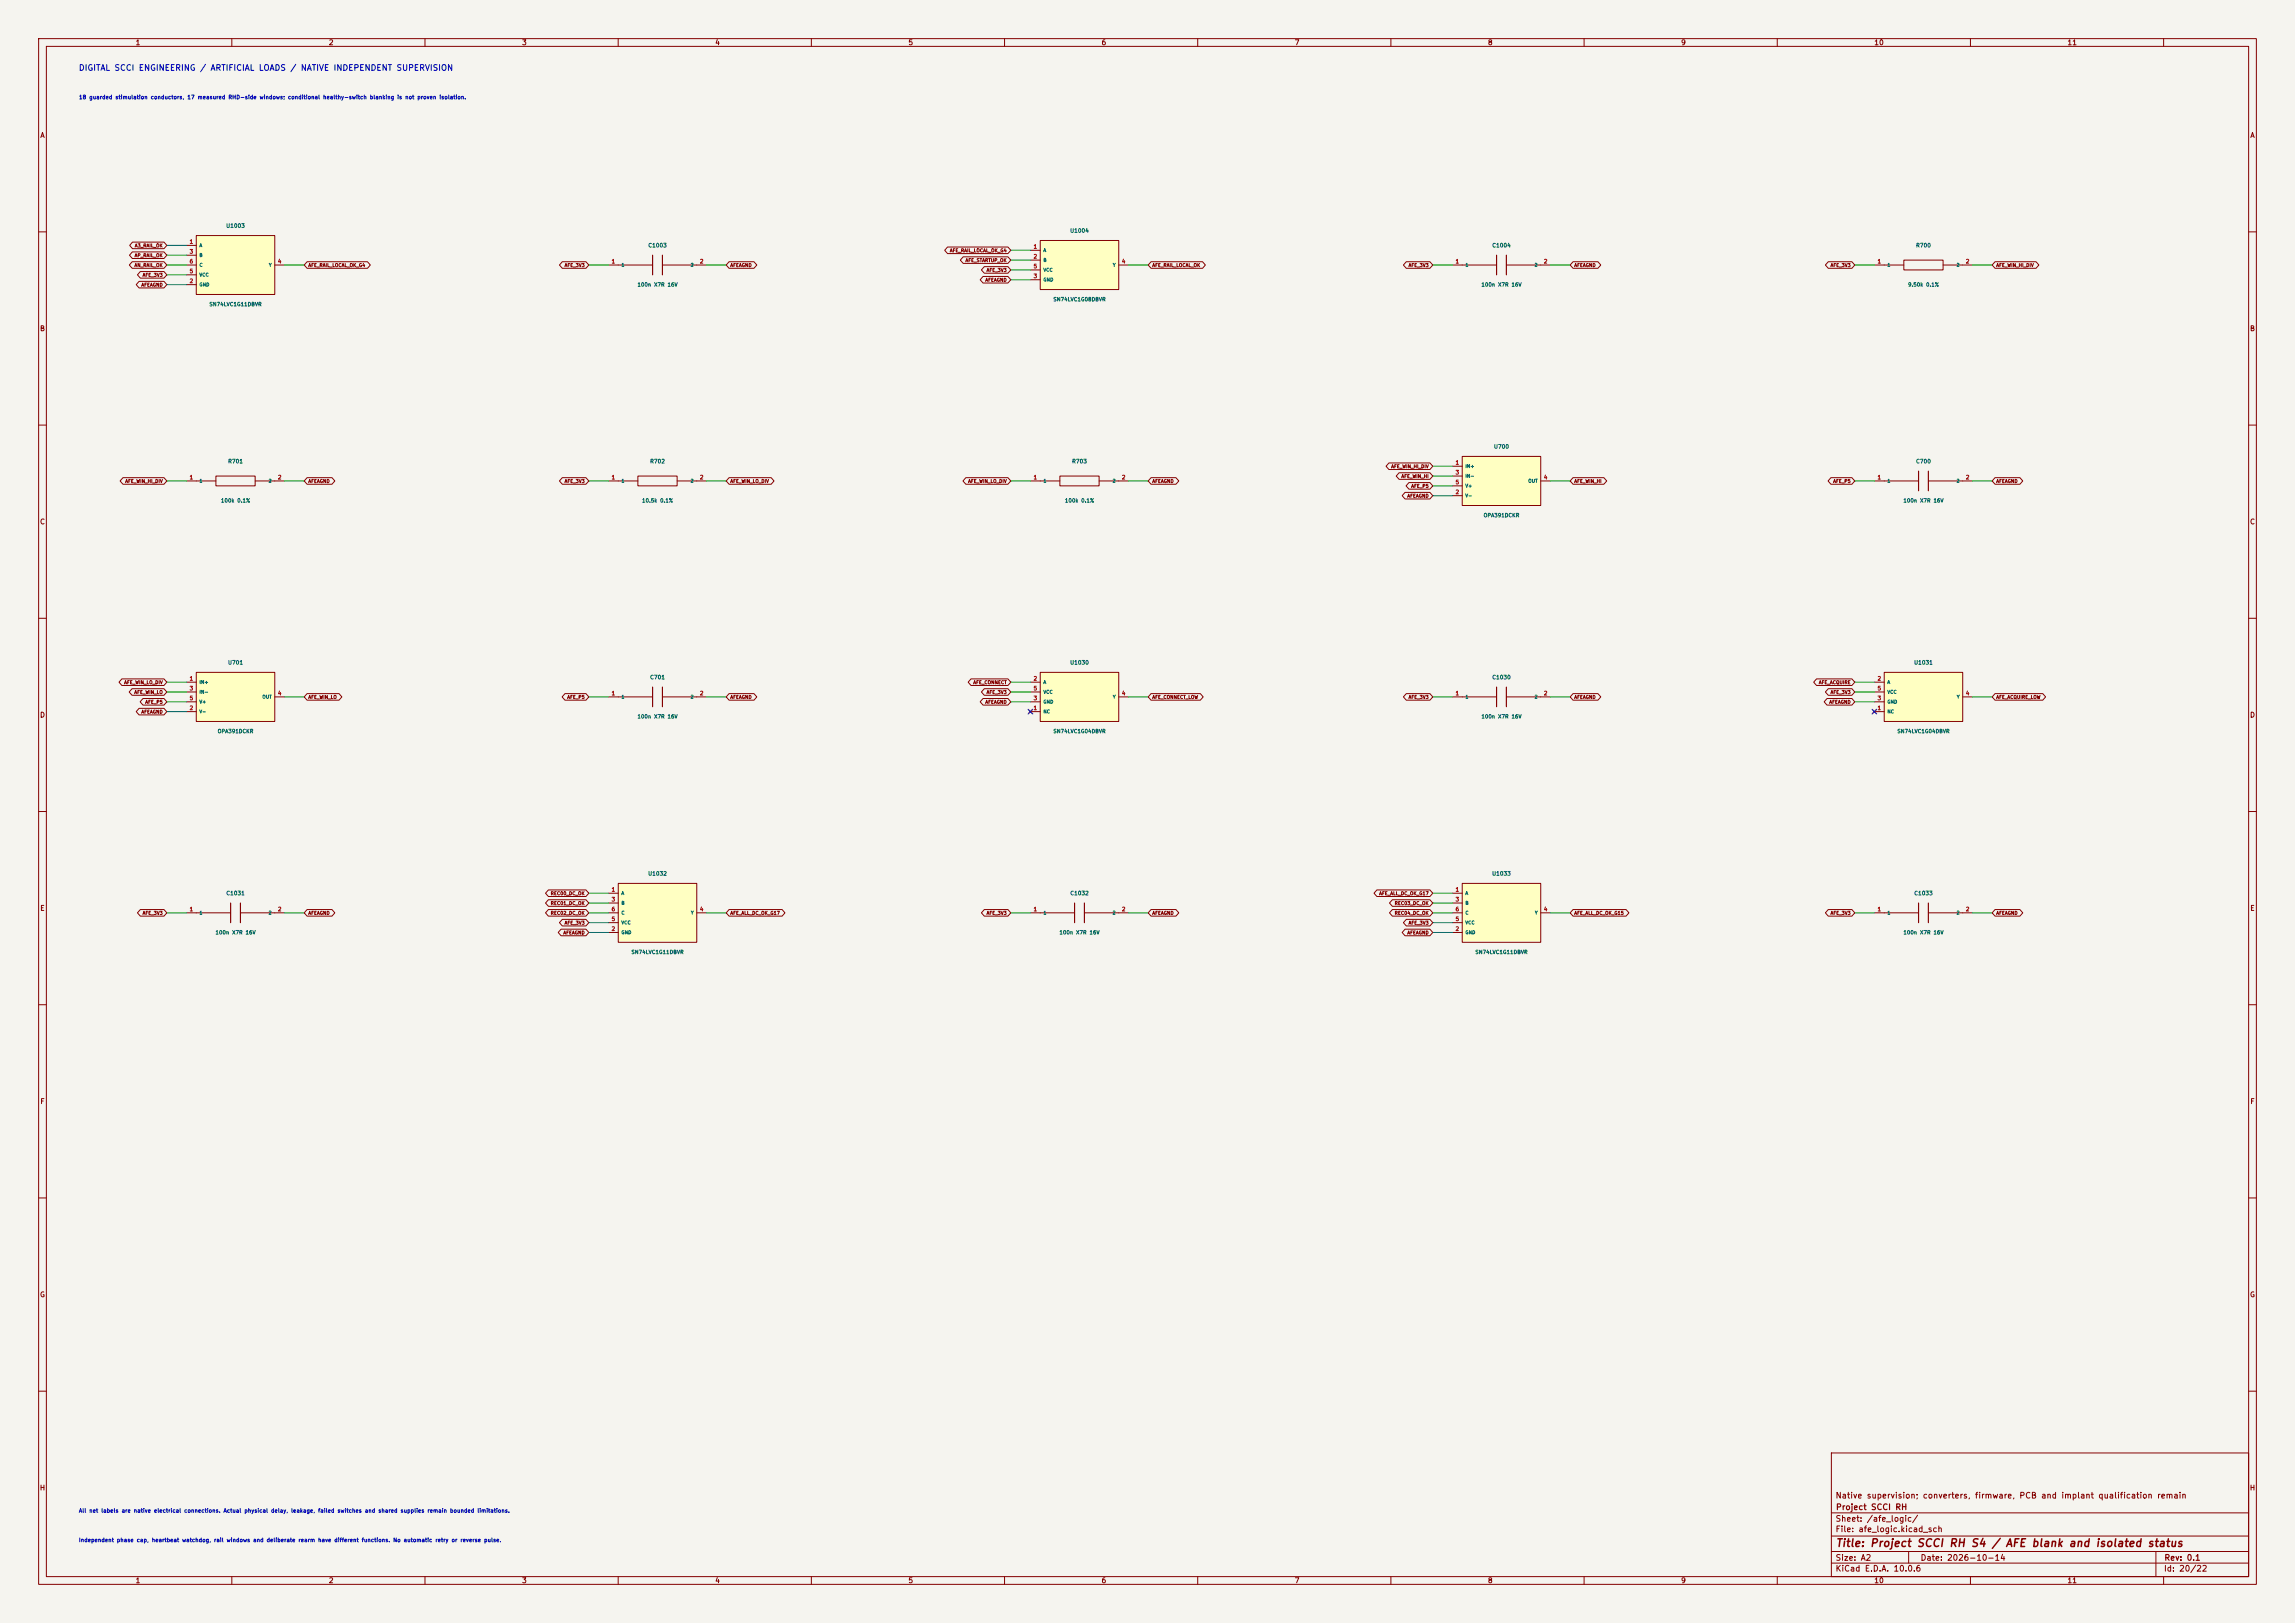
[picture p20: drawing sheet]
<svg xmlns="http://www.w3.org/2000/svg" width="594mm" height="420mm" viewBox="0 0 594 420" stroke-linecap="round" stroke-linejoin="round" font-family="sans-serif">
<defs><g id="words">
<text font-size="2" fill="#840000" x="475" y="400.8">Title: Project SCCI RH S4 / AFE blank and isolated status</text>
<text font-size="1.5" fill="#0000c2" x="20.3" y="18.7">DIGITAL SCCI ENGINEERING / ARTIFICIAL LOADS / NATIVE INDEPENDENT SUPERVISION</text>
<g font-size="1.5" fill="#840000">
<text x="475" y="388.1">Native supervision; converters, firmware, PCB and implant qualification remain</text>
<text x="475" y="394.1">Sheet: /afe_logic/</text>
<text x="475.1" y="391.1">Project SCCI RH</text>
<text x="475" y="396.8">File: afe_logic.kicad_sch</text>
<text x="475" y="407">KiCad E.D.A. 10.0.6</text>
<text x="475" y="404.2">Size: A2</text>
<text x="497" y="404.2">Date: 2026-10-14</text>
<text x="560" y="407">Id: 20/22</text>
<text x="560.1" y="404.2">Rev: 0.1</text>
</g>
<g font-size="1.3" fill="#840000">
<text x="35" y="12">1</text>
<text x="85" y="12">2</text>
<text x="135" y="12">3</text>
<text x="185" y="12">4</text>
<text x="235" y="12">5</text>
<text x="285" y="12">6</text>
<text x="335" y="12">7</text>
<text x="385" y="12">8</text>
<text x="435" y="12">9</text>
<text x="485" y="12">10</text>
<text x="535" y="12">11</text>
<text x="10.3" y="36">A</text>
<text x="582.3" y="36">A</text>
<text x="10.2" y="86">B</text>
<text x="582.2" y="86">B</text>
<text x="10.2" y="136">C</text>
<text x="582.2" y="136">C</text>
<text x="10.2" y="186">D</text>
<text x="582.2" y="186">D</text>
<text x="10.3" y="236">E</text>
<text x="582.3" y="236">E</text>
<text x="10.3" y="286">F</text>
<text x="582.3" y="286">F</text>
<text x="10.2" y="336">G</text>
<text x="582.2" y="336">G</text>
<text x="10.2" y="386">H</text>
<text x="582.2" y="386">H</text>
<text x="35" y="410">1</text>
<text x="85" y="410">2</text>
<text x="135" y="410">3</text>
<text x="185" y="410">4</text>
<text x="235" y="410">5</text>
<text x="285" y="410">6</text>
<text x="335" y="410">7</text>
<text x="385" y="410">8</text>
<text x="435" y="410">9</text>
<text x="485" y="410">10</text>
<text x="535" y="410">11</text>
</g>
<g font-size="1" fill="#0000c2">
<text x="20.3" y="25.9">18 guarded stimulation conductors, 17 measured RHD-side windows; conditional healthy-switch blanking is not proven isolation.</text>
<text x="20.3" y="391.7">All net labels are native electrical connections. Actual physical delay, leakage, failed switches and shared supplies remain bounded limitations.</text>
<text x="20.3" y="399.3">Independent phase cap, heartbeat watchdog, rail windows and deliberate rearm have different functions. No automatic retry or reverse pulse.</text>
</g>
<g font-size="1" fill="#006464">
<text x="58.4" y="59.2">U1003</text>
<text x="167.7" y="64.3">C1003</text>
<text x="276.9" y="60.4">U1004</text>
<text x="386.1" y="64.3">C1004</text>
<text x="495.8" y="64.3">R700</text>
<text x="164.9" y="74.4">100n X7R 16V</text>
<text x="383.3" y="74.4">100n X7R 16V</text>
<text x="493.7" y="74.4">9.50k 0.1%</text>
<text x="54.1" y="79.5">SN74LVC1G11DBVR</text>
<text x="272.5" y="78.2">SN74LVC1G08DBVR</text>
<text x="386.6" y="116.3">U700</text>
<text x="58.9" y="120.1">R701</text>
<text x="168.2" y="120.1">R702</text>
<text x="277.4" y="120.1">R703</text>
<text x="495.8" y="120.1">C700</text>
<text x="57.1" y="130.3">100k 0.1%</text>
<text x="166.1" y="130.3">10.5k 0.1%</text>
<text x="275.5" y="130.3">100k 0.1%</text>
<text x="492.5" y="130.3">100n X7R 16V</text>
<text x="383.9" y="134.1">OPA391DCKR</text>
<text x="58.9" y="172.2">U701</text>
<text x="276.9" y="172.2">U1030</text>
<text x="495.3" y="172.2">U1031</text>
<text x="168.2" y="176">C701</text>
<text x="386.1" y="176">C1030</text>
<text x="56.2" y="189.9">OPA391DCKR</text>
<text x="164.9" y="186.1">100n X7R 16V</text>
<text x="272.5" y="189.9">SN74LVC1G04DBVR</text>
<text x="383.3" y="186.1">100n X7R 16V</text>
<text x="491" y="189.9">SN74LVC1G04DBVR</text>
<text x="167.7" y="226.8">U1032</text>
<text x="386.1" y="226.8">U1033</text>
<text x="58.5" y="231.9">C1031</text>
<text x="276.9" y="231.9">C1032</text>
<text x="495.3" y="231.9">C1033</text>
<text x="55.7" y="242">100n X7R 16V</text>
<text x="274.1" y="242">100n X7R 16V</text>
<text x="492.5" y="242">100n X7R 16V</text>
<text x="163.3" y="247.1">SN74LVC1G11DBVR</text>
<text x="381.7" y="247.1">SN74LVC1G11DBVR</text>
</g>
<g font-size="1" fill="#a90000">
<text x="49" y="63.3">1</text>
<text x="49" y="65.9">3</text>
<text x="267.4" y="64.6">1</text>
<text x="49" y="70.9">5</text>
<text x="49" y="68.4">6</text>
<text x="71.8" y="68.4">4</text>
<text x="158.2" y="68.4">1</text>
<text x="181" y="68.4">2</text>
<text x="267.4" y="67.1">2</text>
<text x="267.4" y="69.7">5</text>
<text x="290.3" y="68.4">4</text>
<text x="376.6" y="68.4">1</text>
<text x="399.5" y="68.4">2</text>
<text x="485.8" y="68.4">1</text>
<text x="508.7" y="68.4">2</text>
<text x="49" y="73.5">2</text>
<text x="267.4" y="72.2">3</text>
<text x="49" y="124.3">1</text>
<text x="71.8" y="124.3">2</text>
<text x="158.2" y="124.3">1</text>
<text x="181" y="124.3">2</text>
<text x="267.4" y="124.3">1</text>
<text x="290.3" y="124.3">2</text>
<text x="376.6" y="120.5">1</text>
<text x="376.6" y="123">3</text>
<text x="376.6" y="125.5">5</text>
<text x="399.5" y="124.3">4</text>
<text x="485.8" y="124.3">1</text>
<text x="508.7" y="124.3">2</text>
<text x="376.6" y="128.1">2</text>
<text x="49" y="176.3">1</text>
<text x="49" y="178.9">3</text>
<text x="267.4" y="176.3">2</text>
<text x="267.4" y="178.9">5</text>
<text x="485.8" y="176.3">2</text>
<text x="485.8" y="178.9">5</text>
<text x="49" y="184">2</text>
<text x="49" y="181.4">5</text>
<text x="71.8" y="180.2">4</text>
<text x="158.2" y="180.2">1</text>
<text x="181" y="180.2">2</text>
<text x="267.4" y="184">1</text>
<text x="267.4" y="181.4">3</text>
<text x="290.3" y="180.2">4</text>
<text x="376.6" y="180.2">1</text>
<text x="399.5" y="180.2">2</text>
<text x="485.8" y="184">1</text>
<text x="485.8" y="181.4">3</text>
<text x="508.7" y="180.2">4</text>
<text x="158.2" y="231">1</text>
<text x="158.2" y="233.5">3</text>
<text x="376.6" y="231">1</text>
<text x="376.6" y="233.5">3</text>
<text x="49" y="236">1</text>
<text x="71.8" y="236">2</text>
<text x="158.2" y="238.6">5</text>
<text x="158.2" y="236">6</text>
<text x="181" y="236">4</text>
<text x="267.4" y="236">1</text>
<text x="290.3" y="236">2</text>
<text x="376.6" y="238.6">5</text>
<text x="376.6" y="236">6</text>
<text x="399.5" y="236">4</text>
<text x="485.8" y="236">1</text>
<text x="508.7" y="236">2</text>
<text x="158.2" y="241.1">2</text>
<text x="376.6" y="241.1">2</text>
</g>
<g font-size=".9" fill="#840000">
<text x="34.8" y="64.2">A3_RAIL_OK</text>
<text x="245.7" y="65.5">AFE_RAIL_LOCAL_OK_G4</text>
<text x="34.7" y="69.3">AN_RAIL_OK</text>
<text x="34.8" y="66.7">AP_RAIL_OK</text>
<text x="36.8" y="71.8">AFE_3V3</text>
<text x="79.7" y="69.3">AFE_RAIL_LOCAL_OK_G4</text>
<text x="146" y="69.3">AFE_3V3</text>
<text x="188.9" y="69.3">AFEAGND</text>
<text x="249.8" y="68">AFE_STARTUP_OK</text>
<text x="255.3" y="70.6">AFE_3V3</text>
<text x="298.2" y="69.3">AFE_RAIL_LOCAL_OK</text>
<text x="364.5" y="69.3">AFE_3V3</text>
<text x="407.4" y="69.3">AFEAGND</text>
<text x="473.7" y="69.3">AFE_3V3</text>
<text x="516.6" y="69.3">AFE_WIN_HI_DIV</text>
<text x="36.5" y="74.4">AFEAGND</text>
<text x="254.9" y="73.1">AFEAGND</text>
<text x="32.3" y="125.2">AFE_WIN_HI_DIV</text>
<text x="79.7" y="125.2">AFEAGND</text>
<text x="146" y="125.2">AFE_3V3</text>
<text x="188.9" y="125.2">AFE_WIN_LO_DIV</text>
<text x="250.5" y="125.2">AFE_WIN_LO_DIV</text>
<text x="298.2" y="125.2">AFEAGND</text>
<text x="360" y="121.4">AFE_WIN_HI_DIV</text>
<text x="362.6" y="123.9">AFE_WIN_HI</text>
<text x="407.4" y="125.2">AFE_WIN_HI</text>
<text x="474.4" y="125.2">AFE_P5</text>
<text x="516.6" y="125.2">AFEAGND</text>
<text x="364.2" y="129">AFEAGND</text>
<text x="365.2" y="126.4">AFE_P5</text>
<text x="32" y="177.2">AFE_WIN_LO_DIV</text>
<text x="34.7" y="179.8">AFE_WIN_LO</text>
<text x="251.8" y="177.2">AFE_CONNECT</text>
<text x="255.3" y="179.8">AFE_3V3</text>
<text x="470.7" y="177.2">AFE_ACQUIRE</text>
<text x="473.7" y="179.8">AFE_3V3</text>
<text x="36.5" y="184.9">AFEAGND</text>
<text x="37.5" y="182.3">AFE_P5</text>
<text x="79.7" y="181">AFE_WIN_LO</text>
<text x="146.7" y="181">AFE_P5</text>
<text x="188.9" y="181">AFEAGND</text>
<text x="254.9" y="182.3">AFEAGND</text>
<text x="298.2" y="181">AFE_CONNECT_LOW</text>
<text x="364.5" y="181">AFE_3V3</text>
<text x="407.4" y="181">AFEAGND</text>
<text x="473.4" y="182.3">AFEAGND</text>
<text x="516.6" y="181">AFE_ACQUIRE_LOW</text>
<text x="142.4" y="231.8">REC00_DC_OK</text>
<text x="356.9" y="231.8">AFE_ALL_DC_OK_G17</text>
<text x="36.8" y="236.9">AFE_3V3</text>
<text x="79.7" y="236.9">AFEAGND</text>
<text x="142.4" y="234.4">REC01_DC_OK</text>
<text x="142.4" y="236.9">REC02_DC_OK</text>
<text x="146" y="239.5">AFE_3V3</text>
<text x="188.9" y="236.9">AFE_ALL_DC_OK_G17</text>
<text x="255.3" y="236.9">AFE_3V3</text>
<text x="298.2" y="236.9">AFEAGND</text>
<text x="360.9" y="234.4">REC03_DC_OK</text>
<text x="360.9" y="236.9">REC04_DC_OK</text>
<text x="364.5" y="239.5">AFE_3V3</text>
<text x="407.4" y="236.9">AFE_ALL_DC_OK_G15</text>
<text x="473.7" y="236.9">AFE_3V3</text>
<text x="516.6" y="236.9">AFEAGND</text>
<text x="145.7" y="242">AFEAGND</text>
<text x="364.2" y="242">AFEAGND</text>
</g>
<g font-size=".9" fill="#006464">
<text x="51.5" y="64.1">A</text>
<text x="270" y="65.4">A</text>
<text x="51.5" y="66.7">B</text>
<text x="51.5" y="71.8">VCC</text>
<text x="51.5" y="69.2">C</text>
<text x="69.5" y="69.2">Y</text>
<text x="160.7" y="69.2">1</text>
<text x="178.6" y="69.2">2</text>
<text x="270" y="68">B</text>
<text x="270" y="70.5">VCC</text>
<text x="287.9" y="69.2">Y</text>
<text x="379.2" y="69.2">1</text>
<text x="397.1" y="69.2">2</text>
<text x="488.4" y="69.2">1</text>
<text x="506.3" y="69.2">2</text>
<text x="51.5" y="74.3">GND</text>
<text x="270" y="73">GND</text>
<text x="51.5" y="125.1">1</text>
<text x="69.4" y="125.1">2</text>
<text x="160.7" y="125.1">1</text>
<text x="178.6" y="125.1">2</text>
<text x="270" y="125.1">1</text>
<text x="287.9" y="125.1">2</text>
<text x="379.2" y="121.3">IN+</text>
<text x="379.2" y="123.8">IN-</text>
<text x="395.5" y="125.1">OUT</text>
<text x="488.4" y="125.1">1</text>
<text x="506.3" y="125.1">2</text>
<text x="379.2" y="128.9">V-</text>
<text x="379.2" y="126.4">V+</text>
<text x="51.5" y="177.2">IN+</text>
<text x="51.5" y="179.7">IN-</text>
<text x="270" y="177.2">A</text>
<text x="270" y="179.7">VCC</text>
<text x="488.4" y="177.2">A</text>
<text x="488.4" y="179.7">VCC</text>
<text x="51.5" y="184.8">V-</text>
<text x="51.5" y="182.3">V+</text>
<text x="67.8" y="181">OUT</text>
<text x="160.7" y="181">1</text>
<text x="178.6" y="181">2</text>
<text x="270" y="184.8">NC</text>
<text x="270" y="182.3">GND</text>
<text x="287.9" y="181">Y</text>
<text x="379.2" y="181">1</text>
<text x="397.1" y="181">2</text>
<text x="488.4" y="184.8">NC</text>
<text x="488.4" y="182.3">GND</text>
<text x="506.4" y="181">Y</text>
<text x="160.7" y="231.8">A</text>
<text x="379.2" y="231.8">A</text>
<text x="51.5" y="236.9">1</text>
<text x="69.4" y="236.9">2</text>
<text x="160.7" y="234.3">B</text>
<text x="160.7" y="239.4">VCC</text>
<text x="160.7" y="236.9">C</text>
<text x="178.7" y="236.9">Y</text>
<text x="270" y="236.9">1</text>
<text x="287.9" y="236.9">2</text>
<text x="379.2" y="234.3">B</text>
<text x="379.2" y="239.4">VCC</text>
<text x="379.2" y="236.9">C</text>
<text x="397.2" y="236.9">Y</text>
<text x="488.4" y="236.9">1</text>
<text x="506.3" y="236.9">2</text>
<text x="160.7" y="241.9">GND</text>
<text x="379.2" y="241.9">GND</text>
</g>
</g></defs>
<path d="M0 0h594v420h-594z" fill="#f5f4ef" stroke="#f5f4ef" stroke-width=".26"/>
<g fill="none" stroke="#840000" stroke-width=".26">
<path d="M10 10h574v400h-574zM12 12h570v396h-570zM60 10v2M110 10v2M160 10v2M210 10v2M260 10v2M310 10v2M360 10v2M410 10v2M460 10v2M510 10v2"/>
<path d="M560 10v2M10 60h2M582 60h2M10 110h2M582 110h2M48.3 124.5h7.6M55.9 123.2h10.1v2.5h-10.1zM66 124.5h7.7M10 160h2M582 160h2M10 210h2M582 210h2"/>
<path d="M266.7 236.2h11.4M280.7 236.2h11.4M10 260h2M582 260h2M10 310h2M582 310h2M10 360h2M474 376h108v32h-108zM582 360h2M474 397.5h108M474 391.5h108M60 408v2"/>
<path d="M110 408v2M160 408v2M210 408v2M260 408v2M310 408v2M360 408v2M410 408v2M460 408v2M474 404.5h108M474 401.5h108M494 401.5v3M510 408v2"/>
<path d="M558 401.5v6.5M560 408v2"/>
</g>
<path d="M278.1 233.7v5.1M280.7 233.7v5.1" fill="none" stroke="#840000" stroke-width=".3"/>
<path d="M50.8 61h20.3v15.2h-20.3z" fill="#ffffc2"/>
<g fill="none" stroke="#840000" stroke-width=".26">
<path d="M48.3 63.5h2.5M48.3 73.7h2.5M48.3 66h2.5M48.3 68.6h2.5M48.3 71.1h2.5M50.8 61h20.3v15.2h-20.3zM71.1 68.6h2.6M157.5 68.6h11.4M171.4 68.6h11.5M485.1 68.6h7.7M492.8 67.3h10.1v2.6h-10.1zM502.9 68.6h7.6"/>
<path d="M157.5 124.5h7.6M165.1 123.2h10.2v2.5h-10.2zM175.3 124.5h7.6M485.1 236.2h11.5M499.1 236.2h11.4"/>
</g>
<path d="M168.9 66v5.1M171.4 66v5.1M496.6 233.7v5.1M499.1 233.7v5.1" fill="none" stroke="#840000" stroke-width=".3"/>
<path d="M50.8 174h20.3v12.7h-20.3z" fill="#ffffc2"/>
<path d="M266.7 124.5h7.6M274.3 123.2h10.2v2.5h-10.2zM284.5 124.5h7.6M48.3 176.5h2.5M48.3 179.1h2.5M50.8 174h20.3v12.7h-20.3zM48.3 184.2h2.5M48.3 181.6h2.5M71.1 180.3h2.6M375.9 180.3h11.4M389.9 180.3h11.4" fill="none" stroke="#840000" stroke-width=".26"/>
<path d="M387.3 177.8v5.1M389.9 177.8v5.1" fill="none" stroke="#840000" stroke-width=".3"/>
<path d="M487.7 174h20.3v12.7h-20.3z" fill="#ffffc2"/>
<path d="M375.9 68.6h11.4M389.9 68.6h11.4M485.1 176.5h2.6M485.1 179.1h2.6M487.7 174h20.3v12.7h-20.3zM157.5 180.3h11.4M171.4 180.3h11.5M484.8 183.8l.7 .7M485.1 184.2h2.6M485.1 181.6h2.6M485.5 183.8l-.7 .7M508 180.3h2.5" fill="none" stroke="#840000" stroke-width=".26"/>
<path d="M387.3 66v5.1M389.9 66v5.1M168.9 177.8v5.1M171.4 177.8v5.1" fill="none" stroke="#840000" stroke-width=".3"/>
<path d="M269.2 174h20.4v12.7h-20.4z" fill="#ffffc2"/>
<path d="M266.7 176.5h2.5M266.7 179.1h2.5M269.2 174h20.4v12.7h-20.4zM266.3 183.8l.8 .7M266.7 184.2h2.5M266.7 181.6h2.5M267.1 183.8l-.8 .7M289.6 180.3h2.5M48.3 236.2h11.4M62.2 236.2h11.5" fill="none" stroke="#840000" stroke-width=".26"/>
<path d="M59.7 233.7v5.1M62.2 233.7v5.1" fill="none" stroke="#840000" stroke-width=".3"/>
<path d="M378.5 228.6h20.3v15.2h-20.3z" fill="#ffffc2"/>
<path d="M375.9 231.1h2.6M375.9 233.7h2.6M375.9 236.2h2.6M375.9 238.8h2.6M378.5 228.6h20.3v15.2h-20.3zM398.8 236.2h2.5M375.9 241.3h2.6" fill="none" stroke="#840000" stroke-width=".26"/>
<path d="M269.2 62.2h20.4v12.7h-20.4z" fill="#ffffc2"/>
<path d="M266.7 64.8h2.5M266.7 67.3h2.5M266.7 72.4h2.5M266.7 69.9h2.5M269.2 62.2h20.4v12.7h-20.4zM289.6 68.6h2.5" fill="none" stroke="#840000" stroke-width=".26"/>
<path d="M378.5 118.1h20.3v12.7h-20.3z" fill="#ffffc2"/>
<path d="M378.5 118.1h20.3v12.7h-20.3zM375.9 120.7h2.6M375.9 128.3h2.6M375.9 123.2h2.6M375.9 125.7h2.6M398.8 124.5h2.5" fill="none" stroke="#840000" stroke-width=".26"/>
<path d="M160 228.6h20.3v15.2h-20.3z" fill="#ffffc2"/>
<g fill="none" stroke="#840000" stroke-width=".26">
<path d="M34.2 67.7h8.2l.8 .9-.8 .8h-8.2l-.7-.8zM34.3 65.2h8.1l.8 .8-.8 .9h-8.1l-.8-.9zM34.3 62.6h8.1l.8 .9-.8 .9h-8.1l-.7-.9zM36 72.8h6.4l.8 .9-.8 .8h-6.4l-.7-.8zM36.3 70.3h6.1l.8 .8-.8 .9h-6.1l-.7-.9zM79.5 67.7h15.6l.8 .9-.8 .8h-15.6l-.8-.8zM145.5 67.7h6.2l.7 .9-.7 .8h-6.2l-.7-.8zM188.7 67.7h6.4l.8 .9-.8 .8h-6.4l-.7-.8zM245.2 63.9h15.7l.7 .9-.7 .8h-15.7l-.7-.8zM249.3 66.5h11.6l.7 .8-.7 .9h-11.6l-.7-.9zM254.4 71.5h6.5l.7 .9-.7 .8h-6.5l-.7-.8zM254.8 69h6.1l.7 .9-.7 .8h-6.1l-.8-.8z"/>
<path d="M297.9 67.7h13.3l.8 .9-.8 .8h-13.3l-.7-.8zM364 67.7h6.1l.7 .9-.7 .8h-6.1l-.8-.8zM407.1 67.7h6.5l.7 .9-.7 .8h-6.5l-.7-.8zM473.2 67.7h6.1l.8 .9-.8 .8h-6.1l-.7-.8zM516.4 67.7h10.6l.7 .9-.7 .8h-10.6l-.8-.8zM359.5 119.8h10.6l.7 .9-.7 .8h-10.6l-.8-.8zM31.8 123.6h10.6l.8 .9-.8 .8h-10.6l-.7-.8zM79.5 123.6h6.4l.8 .9-.8 .8h-6.4l-.8-.8zM145.5 123.6h6.2l.7 .9-.7 .8h-6.2l-.7-.8zM188.7 123.6h10.9l.7 .9-.7 .8h-10.9l-.7-.8zM250 123.6h10.9l.7 .9-.7 .8h-10.9l-.8-.8zM297.9 123.6h6.5l.7 .9-.7 .8h-6.5l-.7-.8z"/>
<path d="M362.1 122.3h8l.7 .9-.7 .8h-8l-.7-.8zM363.7 127.4h6.4l.7 .9-.7 .8h-6.4l-.8-.8zM364.7 124.9h5.4l.7 .8-.7 .9h-5.4l-.8-.9zM407.1 123.6h8l.8 .9-.8 .8h-8l-.7-.8zM473.9 123.6h5.4l.8 .9-.8 .8h-5.4l-.8-.8zM485.1 124.5h11.5M499.1 124.5h11.4M516.4 123.6h6.4l.7 .9-.7 .8h-6.4l-.8-.8zM31.5 175.7h10.9l.8 .8-.8 .9h-10.9l-.7-.9zM34.2 178.2h8.2l.8 .9-.8 .8h-8.2l-.8-.8zM79.5 179.5h8.2l.8 .8-.8 .9h-8.2l-.8-.9zM146.2 179.5h5.5l.7 .8-.7 .9h-5.5l-.7-.9z"/>
<path d="M188.7 179.5h6.4l.8 .8-.8 .9h-6.4l-.7-.9zM251.3 175.7h9.6l.7 .8-.7 .9h-9.6l-.7-.9zM254.8 178.2h6.1l.7 .9-.7 .8h-6.1l-.8-.8zM297.9 179.5h12.8l.7 .8-.7 .9h-12.8l-.7-.9zM364 179.5h6.1l.7 .8-.7 .9h-6.1l-.8-.9zM407.1 179.5h6.5l.7 .8-.7 .9h-6.5l-.7-.9zM470.2 175.7h9.1l.8 .8-.8 .9h-9.1l-.8-.9zM473.2 178.2h6.1l.8 .9-.8 .8h-6.1l-.7-.8zM516.4 179.5h12.3l.8 .8-.8 .9h-12.3l-.8-.9zM36 183.3h6.4l.8 .9-.8 .8h-6.4l-.7-.8zM37 180.8h5.4l.8 .8-.8 .9h-5.4l-.7-.9zM254.4 180.8h6.5l.7 .8-.7 .9h-6.5l-.7-.9z"/>
<path d="M472.9 180.8h6.4l.8 .8-.8 .9h-6.4l-.8-.9zM36.3 235.4h6.1l.8 .8-.8 .9h-6.1l-.7-.9zM79.5 235.4h6.4l.8 .8-.8 .9h-6.4l-.8-.9zM141.9 230.3h9.8l.7 .8-.7 .9h-9.8l-.7-.9zM141.9 232.8h9.8l.7 .9-.7 .8h-9.8l-.7-.8zM141.9 235.4h9.8l.7 .8-.7 .9h-9.8l-.7-.9zM145.5 237.9h6.2l.7 .9-.7 .8h-6.2l-.7-.8zM157.5 231.1h2.5M157.5 233.7h2.5M157.5 236.2h2.5M157.5 238.8h2.5M160 228.6h20.3v15.2h-20.3z"/>
<path d="M180.3 236.2h2.6M188.7 235.4h13.7l.8 .8-.8 .9h-13.7l-.7-.9zM254.8 235.4h6.1l.7 .8-.7 .9h-6.1l-.8-.9zM297.9 235.4h6.5l.7 .8-.7 .9h-6.5l-.7-.9zM356.4 230.3h13.7l.7 .8-.7 .9h-13.7l-.8-.9zM360.4 232.8h9.7l.7 .9-.7 .8h-9.7l-.8-.8zM360.4 235.4h9.7l.7 .8-.7 .9h-9.7l-.8-.9zM364 237.9h6.1l.7 .9-.7 .8h-6.1l-.8-.8zM407.1 235.4h13.8l.7 .8-.7 .9h-13.8l-.7-.9zM473.2 235.4h6.1l.8 .8-.8 .9h-6.1l-.7-.9zM516.4 235.4h6.4l.7 .8-.7 .9h-6.4l-.8-.9zM145.2 240.4h6.5l.7 .9-.7 .9h-6.5l-.7-.9z"/>
<path d="M157.5 241.3h2.5M363.7 240.4h6.4l.7 .9-.7 .9h-6.4l-.8-.9z"/>
</g>
<path d="M496.6 121.9v5.1M499.1 121.9v5.1" fill="none" stroke="#840000" stroke-width=".3"/>
<g fill="none" stroke="#009600" stroke-width=".26">
<path d="M43.2 68.6h5.1M43.2 73.7h5.1M43.2 63.5h5.1M43.2 66h5.1M43.2 71.1h5.1M73.7 68.6h5M152.4 68.6h5.1M182.9 68.6h5.1M261.6 64.8h5.1M261.6 67.3h5.1M261.6 69.9h5.1M261.6 72.4h5.1"/>
<path d="M292.1 68.6h5.1M370.8 68.6h5.1M401.3 68.6h5.1M480.1 68.6h5M510.5 68.6h5.1M43.2 124.5h5.1M73.7 124.5h5M152.4 124.5h5.1M182.9 124.5h5.1M261.6 124.5h5.1M292.1 124.5h5.1M370.8 120.7h5.1"/>
<path d="M370.8 123.2h5.1M370.8 125.7h5.1M370.8 128.3h5.1M401.3 124.5h5.1M480.1 124.5h5M510.5 124.5h5.1M43.2 179.1h5.1M43.2 176.5h5.1M261.6 179.1h5.1M261.6 176.5h5.1M480.1 179.1h5M480.1 176.5h5"/>
<path d="M43.2 181.6h5.1M43.2 184.2h5.1M73.7 180.3h5M152.4 180.3h5.1M182.9 180.3h5.1M261.6 181.6h5.1M292.1 180.3h5.1M370.8 180.3h5.1M401.3 180.3h5.1M480.1 181.6h5M510.5 180.3h5.1M43.2 236.2h5.1"/>
<path d="M73.7 236.2h5M152.4 236.2h5.1M152.4 238.8h5.1M152.4 231.1h5.1M152.4 233.7h5.1M182.9 236.2h5.1M261.6 236.2h5.1M292.1 236.2h5.1M370.8 236.2h5.1M370.8 238.8h5.1M370.8 231.1h5.1M370.8 233.7h5.1"/>
<path d="M401.3 236.2h5.1M480.1 236.2h5M510.5 236.2h5.1M152.4 241.3h5.1M370.8 241.3h5.1"/>
</g>
<path d="M266.1 183.5l1.2 1.3M267.3 183.5l-1.2 1.3M484.5 183.5l1.2 1.3M485.7 183.5l-1.2 1.3" fill="none" stroke="#000084" stroke-width=".26"/>
<use href="#words"/>
</svg>
